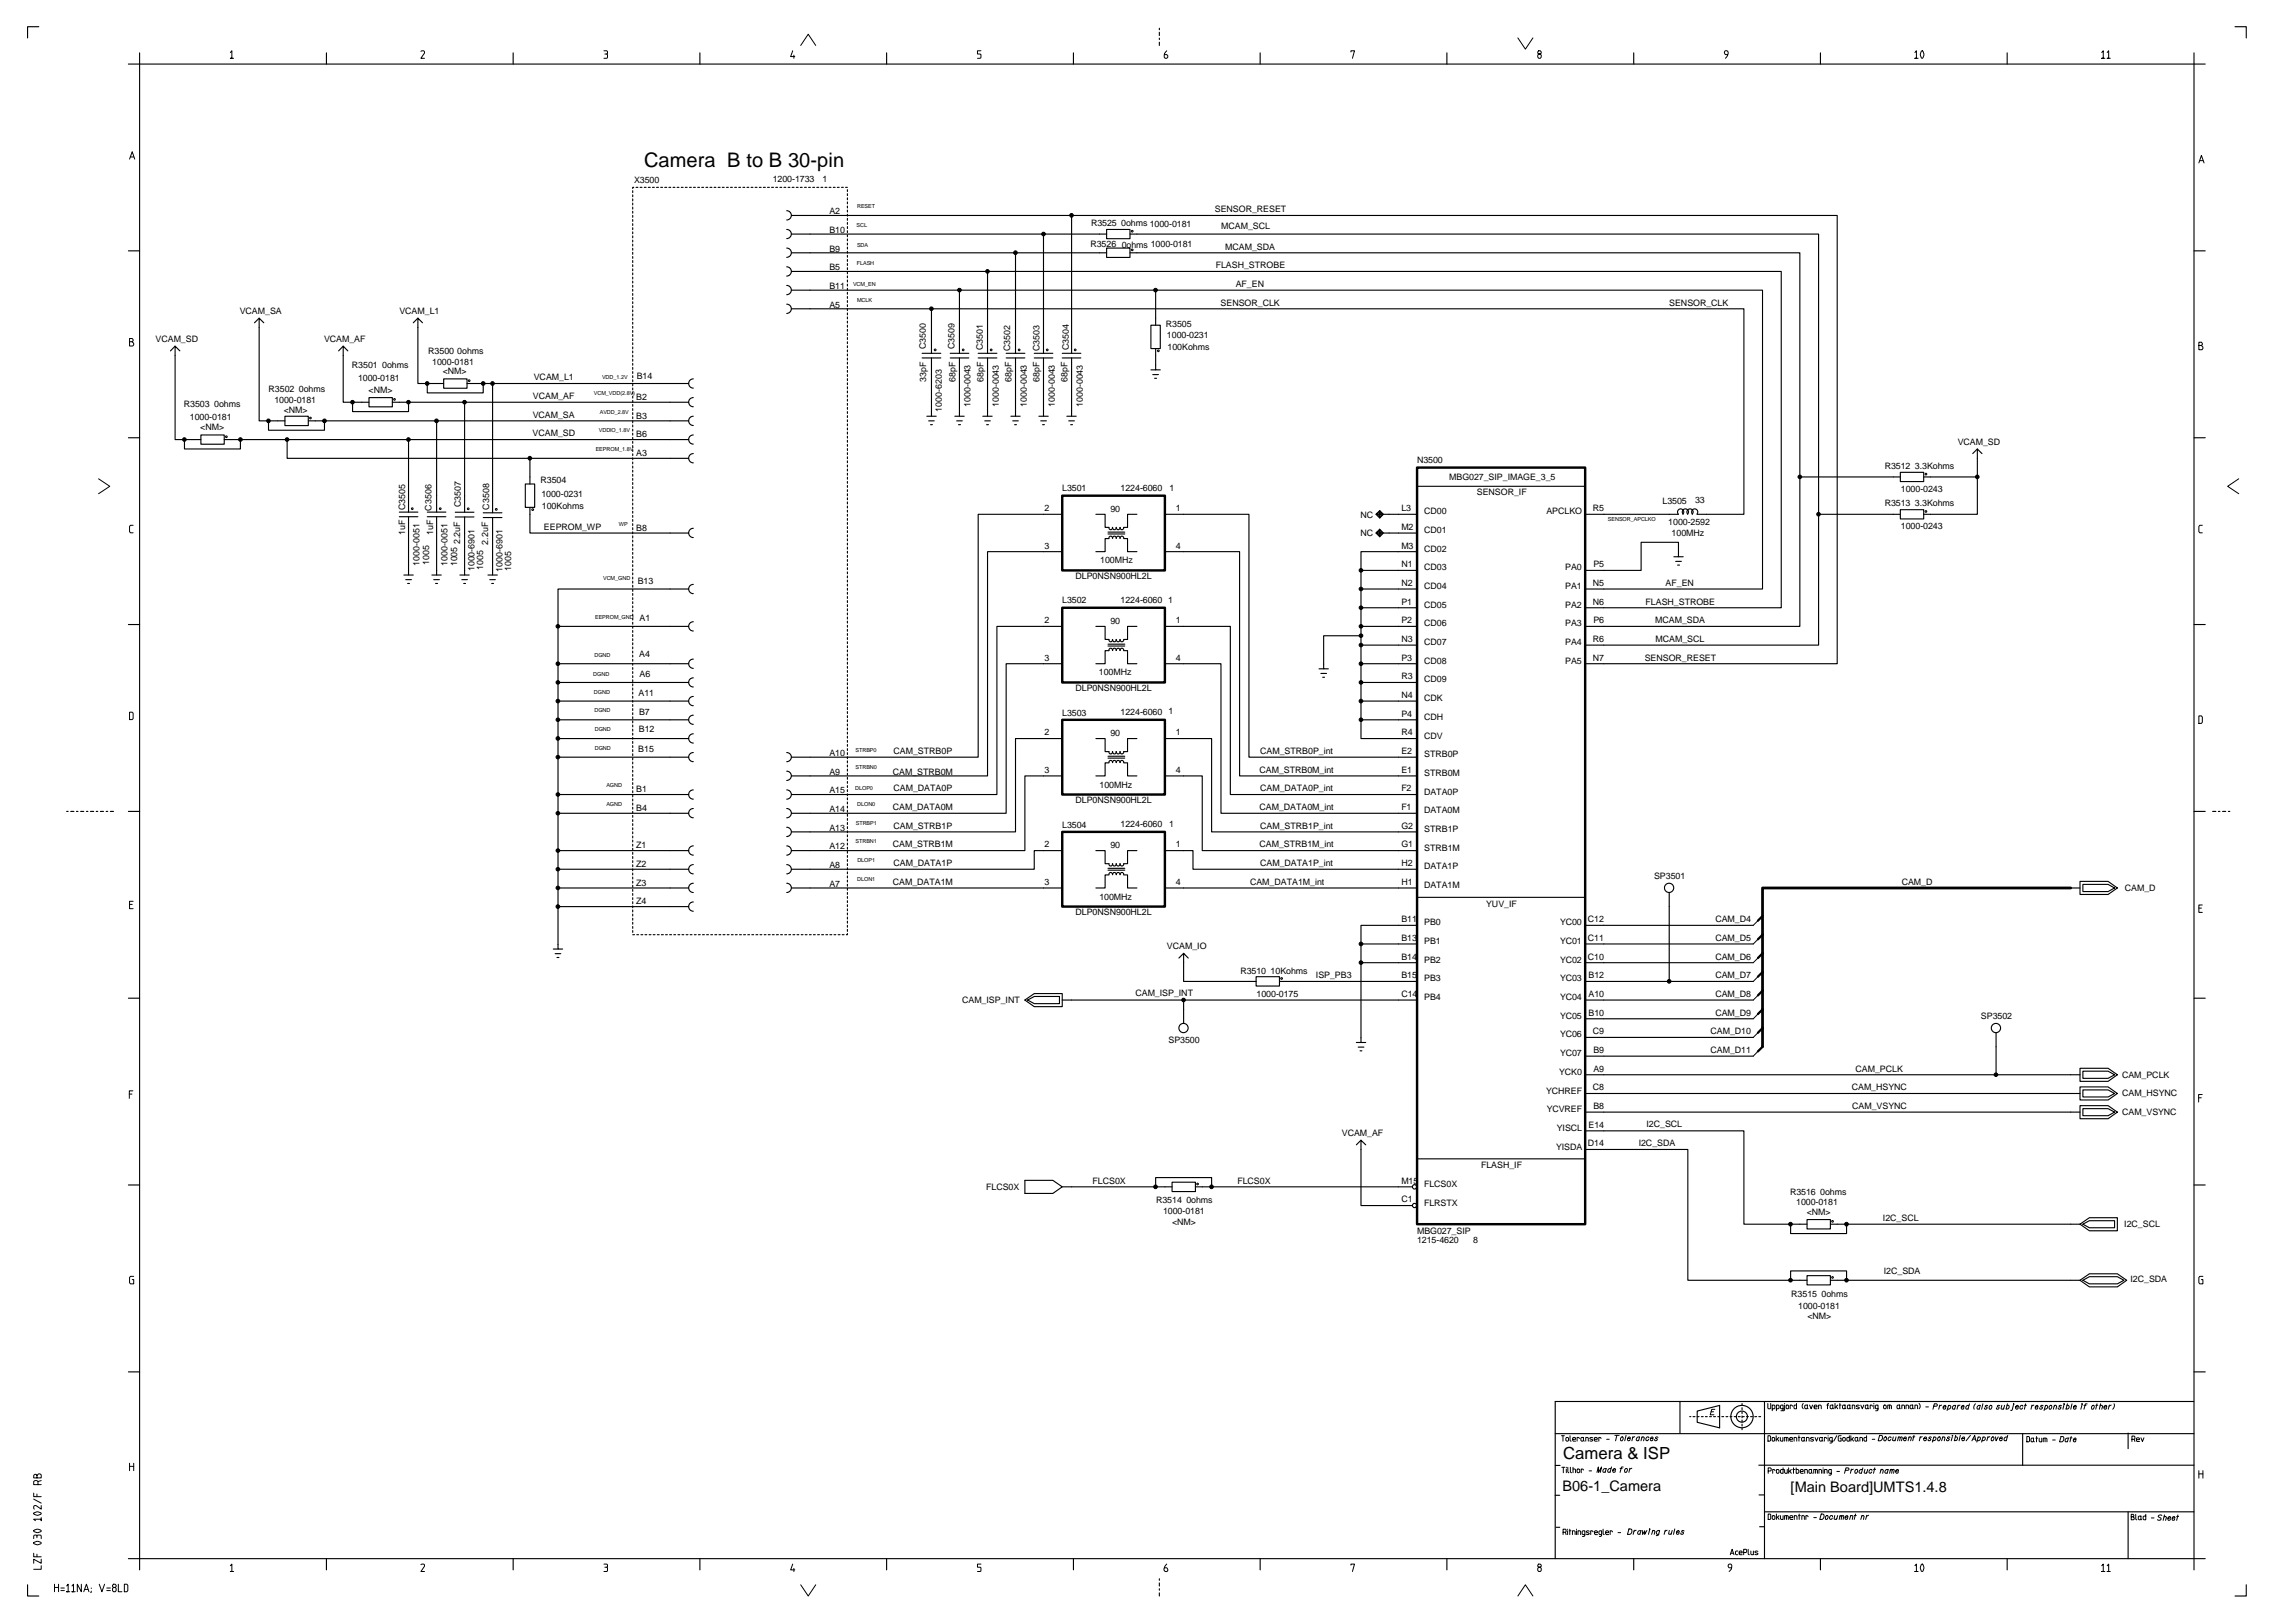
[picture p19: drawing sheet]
<svg xmlns="http://www.w3.org/2000/svg" width="420mm" height="297mm" viewBox="0 0 420 297" stroke-linecap="round" stroke-linejoin="round" font-family="sans-serif">
<defs><g id="words">
<text font-size="3.7" x="117.9" y="30.5">Camera B to B 30-pin</text>
<text font-size="3.1" x="286.2" y="267.1">Camera &amp; ISP</text>
<g font-size="2.7">
<text x="286.1" y="272.8">B06-1_Camera</text>
<text x="327.8" y="273">[Main Board]UMTS1.4.8</text>
</g>
<g font-size="1.6">
<text x="116.1" y="33.4">X3500</text>
<text x="141.5" y="33.2">1200-1733</text>
<text x="150.6" y="33.2">1</text>
<text x="151.8" y="39.2">A2</text>
<text x="199.7" y="41.4">R3525 0ohms 1000-0181</text>
<text x="222.4" y="38.8">SENSOR_RESET</text>
<text x="223.6" y="42">MCAM_SCL</text>
<text x="151.8" y="42.7">B10</text>
<text x="151.8" y="46.1">B9</text>
<text x="199.6" y="45.2">R3526</text>
<text x="205.4" y="45.3">0ohms 1000-0181</text>
<text x="224.3" y="45.7">MCAM_SDA</text>
<text x="151.8" y="49.5">B5</text>
<text x="151.8" y="52.9">B11</text>
<text x="222.6" y="49.1">FLASH_STROBE</text>
<text x="226.2" y="52.5">AF_EN</text>
<text x="43.9" y="57.5">VCAM_SA</text>
<text x="73.1" y="57.5">VCAM_L1</text>
<text x="151.8" y="56.3">A5</text>
<text x="213.4" y="59.9">R3505</text>
<text x="223.5" y="55.9">SENSOR_CLK</text>
<text x="305.6" y="55.9">SENSOR_CLK</text>
<text x="28.5" y="62.7">VCAM_SD</text>
<text x="59.3" y="62.7">VCAM_AF</text>
<text x="78.4" y="64.8">R3500</text>
<text x="83.7" y="64.9">0ohms</text>
<text x="169.5" y="63.9" transform="rotate(-90 169.5 63.9)">C3500</text>
<text x="174.8" y="63.9" transform="rotate(-90 174.8 63.9)">C3509</text>
<text x="179.9" y="64.1" transform="rotate(-90 179.9 64.1)">C3501</text>
<text x="184.9" y="64.2" transform="rotate(-90 184.9 64.2)">C3502</text>
<text x="190.3" y="64.2" transform="rotate(-90 190.3 64.2)">C3503</text>
<text x="195.7" y="64.1" transform="rotate(-90 195.7 64.1)">C3504</text>
<text x="213.6" y="61.9">1000-0231</text>
<text x="213.8" y="64">100Kohms</text>
<text x="49.2" y="71.7">R3502</text>
<text x="54.7" y="71.7">0ohms</text>
<text x="64.4" y="67.3">R3501</text>
<text x="65.5" y="69.7">1000-0181</text>
<text x="67.5" y="71.9">&lt;NM&gt;</text>
<text x="70" y="67.3">0ohms</text>
<text x="79.1" y="66.8">1000-0181</text>
<text x="81.1" y="68.5">&lt;NM&gt;</text>
<text x="97.7" y="69.6">VCAM_L1</text>
<text x="116.6" y="69.4">B14</text>
<text x="169.6" y="69.9" transform="rotate(-90 169.6 69.9)">33pF</text>
<text x="174.9" y="69.9" transform="rotate(-90 174.9 69.9)">68pF</text>
<text x="180" y="69.9" transform="rotate(-90 180 69.9)">68pF</text>
<text x="185.2" y="69.9" transform="rotate(-90 185.2 69.9)">68pF</text>
<text x="190.3" y="69.9" transform="rotate(-90 190.3 69.9)">68pF</text>
<text x="195.4" y="69.9" transform="rotate(-90 195.4 69.9)">68pF</text>
<text x="33.7" y="74.5">R3503</text>
<text x="34.8" y="76.8">1000-0181</text>
<text x="39.2" y="74.5">0ohms</text>
<text x="50.2" y="73.7">1000-0181</text>
<text x="52" y="75.5">&lt;NM&gt;</text>
<text x="97.5" y="76.5">VCAM_SA</text>
<text x="97.6" y="73">VCAM_AF</text>
<text x="116.5" y="73.2">B2</text>
<text x="116.5" y="76.6">B3</text>
<text x="172.5" y="75.4" transform="rotate(-90 172.5 75.4)">1000-6203</text>
<text x="177.7" y="74.5" transform="rotate(-90 177.7 74.5)">1000-0043</text>
<text x="182.8" y="74.6" transform="rotate(-90 182.8 74.6)">1000-0043</text>
<text x="188" y="74.5" transform="rotate(-90 188 74.5)">1000-0043</text>
<text x="193.1" y="74.5" transform="rotate(-90 193.1 74.5)">1000-0043</text>
<text x="198.2" y="74.6" transform="rotate(-90 198.2 74.6)">1000-0043</text>
<text x="36.7" y="78.8">&lt;NM&gt;</text>
<text x="97.5" y="79.9">VCAM_SD</text>
<text x="116.5" y="80">B6</text>
<text x="116.5" y="83.4">A3</text>
<text x="358.4" y="81.4">VCAM_SD</text>
<text x="99" y="88.5">R3504</text>
<text x="194.5" y="89.9">L3501</text>
<text x="205.2" y="89.9">1224-6060</text>
<text x="214.1" y="89.8">1</text>
<text x="259.4" y="84.8">N3500</text>
<text x="265.3" y="87.8">MBG027_SIP_IMAGE_3_5</text>
<text x="345" y="85.9">R3512</text>
<text x="350.6" y="85.9">3.3Kohms</text>
<text x="74.2" y="93.3" transform="rotate(-90 74.2 93.3)">C3505</text>
<text x="79" y="93.5" transform="rotate(-90 79 93.5)">C3506</text>
<text x="84.3" y="92.8" transform="rotate(-90 84.3 92.8)">C3507</text>
<text x="89.6" y="93.3" transform="rotate(-90 89.6 93.3)">C3508</text>
<text x="99.1" y="91">1000-0231</text>
<text x="99.2" y="93.1">100Kohms</text>
<text x="191.3" y="93.6">2</text>
<text x="203.3" y="93.7">90</text>
<text x="215.3" y="93.6">1</text>
<text x="249.1" y="94.7">NC</text>
<text x="256.6" y="93.6">L3</text>
<text x="260.7" y="94.1">CD00</text>
<text x="270.4" y="90.7">SENSOR_IF</text>
<text x="283.1" y="94.1">APCLKO</text>
<text x="291.6" y="93.6">R5</text>
<text x="304.4" y="92.2">L3505</text>
<text x="310.3" y="92">33</text>
<text x="345" y="92.7">R3513</text>
<text x="348" y="90.1">1000-0243</text>
<text x="350.6" y="92.7">3.3Kohms</text>
<text x="74.2" y="97.9" transform="rotate(-90 74.2 97.9)">1uF</text>
<text x="79.3" y="97.9" transform="rotate(-90 79.3 97.9)">1uF</text>
<text x="84.2" y="99.6" transform="rotate(-90 84.2 99.6)">2.2uF</text>
<text x="89.4" y="99.7" transform="rotate(-90 89.4 99.7)">2.2uF</text>
<text x="99.6" y="97">EEPROM_WP</text>
<text x="116.5" y="97.1">B8</text>
<text x="191.3" y="100.4">3</text>
<text x="215.3" y="100.4">4</text>
<text x="249.1" y="98.2">NC</text>
<text x="256.6" y="97">M2</text>
<text x="256.6" y="100.4">M3</text>
<text x="260.7" y="101">CD02</text>
<text x="260.7" y="97.6">CD01</text>
<text x="305.4" y="96.1">1000-2592</text>
<text x="306" y="98.1">100MHz</text>
<text x="348" y="96.9">1000-0243</text>
<text x="76.8" y="103.5" transform="rotate(-90 76.8 103.5)">1000-0051</text>
<text x="78.6" y="103.4" transform="rotate(-90 78.6 103.4)">1005</text>
<text x="81.9" y="103.5" transform="rotate(-90 81.9 103.5)">1000-0051</text>
<text x="83.7" y="103.7" transform="rotate(-90 83.7 103.7)">1005</text>
<text x="86.9" y="104.6" transform="rotate(-90 86.9 104.6)">1000-6901</text>
<text x="88.5" y="104.3" transform="rotate(-90 88.5 104.3)">1005</text>
<text x="92" y="104.7" transform="rotate(-90 92 104.7)">1000-6901</text>
<text x="93.6" y="104.4" transform="rotate(-90 93.6 104.4)">1005</text>
<text x="116.7" y="106.8">B13</text>
<text x="196.9" y="105.9">DLP0NSN900HL2L</text>
<text x="201.4" y="103">100MHz</text>
<text x="256.6" y="103.8">N1</text>
<text x="256.6" y="107.2">N2</text>
<text x="260.7" y="107.8">CD04</text>
<text x="260.7" y="104.4">CD03</text>
<text x="286.5" y="107.8">PA1</text>
<text x="286.5" y="104.4">PA0</text>
<text x="291.6" y="107.2">N5</text>
<text x="291.7" y="103.8">P5</text>
<text x="304.9" y="107.2">AF_EN</text>
<text x="117.1" y="113.7">A1</text>
<text x="194.5" y="110.4">L3502</text>
<text x="205.2" y="110.4">1224-6060</text>
<text x="213.9" y="110.3">1</text>
<text x="256.6" y="110.6">P1</text>
<text x="260.7" y="111.2">CD05</text>
<text x="286.5" y="111.2">PA2</text>
<text x="291.6" y="110.6">N6</text>
<text x="301.3" y="110.6">FLASH_STROBE</text>
<text x="191.2" y="114.1">2</text>
<text x="203.3" y="114.2">90</text>
<text x="215.3" y="114.1">1</text>
<text x="256.6" y="114.1">P2</text>
<text x="256.6" y="117.5">N3</text>
<text x="260.7" y="118.1">CD07</text>
<text x="260.7" y="114.6">CD06</text>
<text x="286.5" y="118.1">PA4</text>
<text x="286.5" y="114.6">PA3</text>
<text x="291.6" y="117.5">R6</text>
<text x="291.7" y="114.1">P6</text>
<text x="303" y="114.1">MCAM_SDA</text>
<text x="303.1" y="117.5">MCAM_SCL</text>
<text x="117" y="120.2">A4</text>
<text x="117.1" y="124">A6</text>
<text x="191.2" y="120.9">3</text>
<text x="201.2" y="123.5">100MHz</text>
<text x="215.3" y="120.9">4</text>
<text x="256.6" y="120.9">P3</text>
<text x="256.6" y="124.3">R3</text>
<text x="260.7" y="124.9">CD09</text>
<text x="260.7" y="121.5">CD08</text>
<text x="286.5" y="121.5">PA5</text>
<text x="291.6" y="120.9">N7</text>
<text x="301.1" y="120.9">SENSOR_RESET</text>
<text x="116.9" y="127.4">A11</text>
<text x="117" y="130.8">B7</text>
<text x="194.5" y="131">L3503</text>
<text x="196.9" y="126.4">DLP0NSN900HL2L</text>
<text x="205.2" y="130.9">1224-6060</text>
<text x="213.9" y="130.7">1</text>
<text x="256.6" y="131.2">P4</text>
<text x="256.6" y="127.7">N4</text>
<text x="260.7" y="131.7">CDH</text>
<text x="260.7" y="128.3">CDK</text>
<text x="116.8" y="137.7">B15</text>
<text x="117" y="133.9">B12</text>
<text x="191.3" y="134.6">2</text>
<text x="203.3" y="134.7">90</text>
<text x="215.3" y="134.6">1</text>
<text x="256.6" y="134.6">R4</text>
<text x="260.7" y="135.2">CDV</text>
<text x="151.8" y="138.4">A10</text>
<text x="151.8" y="141.8">A9</text>
<text x="163.5" y="141.8">CAM_STRB0M</text>
<text x="163.6" y="138">CAM_STRB0P</text>
<text x="191.3" y="141.4">3</text>
<text x="215.3" y="141.4">4</text>
<text x="230.6" y="141.4">CAM_STRB0M_int</text>
<text x="230.7" y="138">CAM_STRB0P_int</text>
<text x="256.6" y="141.4">E1</text>
<text x="256.6" y="138">E2</text>
<text x="260.7" y="142">STRB0M</text>
<text x="260.7" y="138.6">STRB0P</text>
<text x="116.5" y="145">B1</text>
<text x="116.5" y="148.4">B4</text>
<text x="151.8" y="145.2">A15</text>
<text x="151.8" y="148.6">A14</text>
<text x="163.5" y="148.3">CAM_DATA0M</text>
<text x="163.6" y="144.8">CAM_DATA0P</text>
<text x="196.9" y="147">DLP0NSN900HL2L</text>
<text x="201.3" y="144.3">100MHz</text>
<text x="230.6" y="148.3">CAM_DATA0M_int</text>
<text x="230.7" y="144.8">CAM_DATA0P_int</text>
<text x="256.6" y="148.3">F1</text>
<text x="256.6" y="144.8">F2</text>
<text x="260.7" y="148.8">DATA0M</text>
<text x="260.7" y="145.4">DATA0P</text>
<text x="116.5" y="155.2">Z1</text>
<text x="151.8" y="155.5">A12</text>
<text x="151.8" y="152.1">A13</text>
<text x="163.5" y="155.1">CAM_STRB1M</text>
<text x="163.6" y="151.7">CAM_STRB1P</text>
<text x="191.3" y="155.1">2</text>
<text x="194.5" y="151.5">L3504</text>
<text x="203.3" y="155.2">90</text>
<text x="205.2" y="151.4">1224-6060</text>
<text x="214" y="151.3">1</text>
<text x="215.3" y="155.1">1</text>
<text x="230.6" y="155.1">CAM_STRB1M_int</text>
<text x="230.7" y="151.7">CAM_STRB1P_int</text>
<text x="256.6" y="155.1">G1</text>
<text x="256.6" y="151.7">G2</text>
<text x="260.7" y="155.7">STRB1M</text>
<text x="260.7" y="152.3">STRB1P</text>
<text x="116.5" y="158.6">Z2</text>
<text x="151.8" y="158.9">A8</text>
<text x="163.5" y="161.9">CAM_DATA1M</text>
<text x="163.6" y="158.5">CAM_DATA1P</text>
<text x="191.3" y="161.9">3</text>
<text x="215.3" y="161.9">4</text>
<text x="228.9" y="161.9">CAM_DATA1M_int</text>
<text x="230.7" y="158.5">CAM_DATA1P_int</text>
<text x="256.6" y="161.9">H1</text>
<text x="256.6" y="158.5">H2</text>
<text x="260.7" y="159.1">DATA1P</text>
<text x="302.8" y="160.9">SP3501</text>
<text x="348.2" y="161.9">CAM_D</text>
<text x="116.5" y="162.1">Z3</text>
<text x="116.5" y="165.5">Z4</text>
<text x="151.8" y="162.3">A7</text>
<text x="196.9" y="167.5">DLP0NSN900HL2L</text>
<text x="201.3" y="164.7">100MHz</text>
<text x="260.7" y="162.5">DATA1M</text>
<text x="272.1" y="165.9">YUV_IF</text>
<text x="389" y="163.1">CAM_D</text>
<text x="213.6" y="173.8">VCAM_IO</text>
<text x="256.6" y="168.8">B11</text>
<text x="256.6" y="172.2">B13</text>
<text x="260.7" y="172.8">PB1</text>
<text x="260.7" y="169.4">PB0</text>
<text x="285.6" y="172.8">YC01</text>
<text x="285.6" y="169.4">YC00</text>
<text x="290.7" y="168.8">C12</text>
<text x="290.7" y="172.2">C11</text>
<text x="314" y="168.8">CAM_D4</text>
<text x="314" y="172.2">CAM_D5</text>
<text x="227.1" y="178.2">R3510 10Kohms</text>
<text x="240.9" y="179">ISP_PB3</text>
<text x="256.6" y="175.6">B14</text>
<text x="256.6" y="179">B15</text>
<text x="260.7" y="179.6">PB3</text>
<text x="260.7" y="176.2">PB2</text>
<text x="285.6" y="179.6">YC03</text>
<text x="285.6" y="176.2">YC02</text>
<text x="290.7" y="175.6">C10</text>
<text x="290.8" y="179">B12</text>
<text x="314" y="175.6">CAM_D6</text>
<text x="314" y="179">CAM_D7</text>
<text x="176.1" y="183.6">CAM_ISP_INT</text>
<text x="207.9" y="182.3">CAM_ISP_INT</text>
<text x="230" y="182.4">1000-0175</text>
<text x="256.6" y="182.5">C14</text>
<text x="260.7" y="183">PB4</text>
<text x="285.6" y="183">YC04</text>
<text x="290.8" y="182.5">A10</text>
<text x="290.8" y="185.9">B10</text>
<text x="314" y="182.5">CAM_D8</text>
<text x="314" y="185.9">CAM_D9</text>
<text x="213.9" y="191">SP3500</text>
<text x="285.6" y="189.9">YC06</text>
<text x="285.6" y="186.5">YC05</text>
<text x="291.6" y="189.3">C9</text>
<text x="313.1" y="189.3">CAM_D10</text>
<text x="362.7" y="186.5">SP3502</text>
<text x="285.4" y="196.7">YCK0</text>
<text x="285.6" y="193.3">YC07</text>
<text x="291.7" y="196.1">A9</text>
<text x="291.7" y="192.7">B9</text>
<text x="313.1" y="192.7">CAM_D11</text>
<text x="339.7" y="196.1">CAM_PCLK</text>
<text x="388.5" y="197.2">CAM_PCLK</text>
<text x="283.1" y="200.1">YCHREF</text>
<text x="283.2" y="203.5">YCVREF</text>
<text x="291.6" y="199.5">C8</text>
<text x="291.7" y="203">B8</text>
<text x="339" y="199.5">CAM_HSYNC</text>
<text x="339.1" y="203">CAM_VSYNC</text>
<text x="388.5" y="200.6">CAM_HSYNC</text>
<text x="245.6" y="208">VCAM_AF</text>
<text x="285" y="207">YISCL</text>
<text x="290.7" y="209.8">D14</text>
<text x="290.8" y="206.4">E14</text>
<text x="300" y="209.8">I2C_SDA</text>
<text x="301.4" y="206.2">I2C_SCL</text>
<text x="388.5" y="204.1">CAM_VSYNC</text>
<text x="271.2" y="213.8">FLASH_IF</text>
<text x="284.9" y="210.4">YISDA</text>
<text x="180.5" y="217.9">FLCS0X</text>
<text x="200" y="216.6">FLCS0X</text>
<text x="211.7" y="220.2">R3514</text>
<text x="217.2" y="220.2">0ohms</text>
<text x="226.5" y="216.6">FLCS0X</text>
<text x="256.6" y="216.6">M15</text>
<text x="256.6" y="220.1">C1</text>
<text x="260.7" y="220.6">FLRSTX</text>
<text x="260.7" y="217.2">FLCS0X</text>
<text x="327.7" y="218.6">R3516 0ohms</text>
<text x="328.8" y="220.5">1000-0181</text>
<text x="212.9" y="222.2">1000-0181</text>
<text x="214.6" y="224.2">&lt;NM&gt;</text>
<text x="259.4" y="227.5">1215-4620</text>
<text x="259.4" y="225.8">MBG027_SIP</text>
<text x="269.7" y="227.5">8</text>
<text x="330.8" y="222.3">&lt;NM&gt;</text>
<text x="344.7" y="223.5">I2C_SCL</text>
<text x="388.9" y="224.6">I2C_SCL</text>
<text x="344.9" y="233.1">I2C_SDA</text>
<text x="327.9" y="237.4">R3515 0ohms</text>
<text x="329.2" y="239.5">1000-0181</text>
<text x="390" y="234.7">I2C_SDA</text>
<text x="330.9" y="241.4">&lt;NM&gt;</text>
</g>
<g font-size="1">
<text x="156.8" y="41.6">SCL</text>
<text x="156.9" y="38.1">RESET</text>
<text x="156.9" y="45.1">SDA</text>
<text x="156.2" y="52.3">VCM_EN</text>
<text x="156.9" y="48.4">FLASH</text>
<text x="156.9" y="55.3">MCLK</text>
<text x="110.2" y="69.4">VDD_1.2V</text>
<text x="108.7" y="72.3">VCM_VDD(2.8V)</text>
<text x="109.8" y="75.7">AVDD_2.8V</text>
<text x="109.1" y="82.5">EEPROM_1.8V</text>
<text x="109.6" y="79.1">VDDIO_1.8V</text>
<text x="294.4" y="95.3">SENSOR_APCLKO</text>
<text x="113.3" y="96.2">WP</text>
<text x="110.4" y="106.2">VCM_GND</text>
<text x="109" y="113.3">EEPROM_GND</text>
<text x="108.6" y="123.7">DGND</text>
<text x="108.8" y="120.2">DGND</text>
<text x="108.7" y="127">DGND</text>
<text x="108.8" y="130.4">DGND</text>
<text x="108.9" y="137.2">DGND</text>
<text x="108.9" y="133.9">DGND</text>
<text x="156.6" y="137.7">STRBP0</text>
<text x="156.6" y="140.7">STRBN0</text>
<text x="111" y="144.1">AGND</text>
<text x="111" y="147.5">AGND</text>
<text x="156.6" y="144.6">DLOP0</text>
<text x="156.9" y="147.5">DLON0</text>
<text x="156.6" y="154.3">STRBN1</text>
<text x="156.7" y="150.9">STRBP1</text>
<text x="156.9" y="161.2">DLON1</text>
<text x="157" y="157.8">DLOP1</text>
</g>
</g></defs>
<g fill="none" stroke="#000" stroke-width=".2">
<path d="M7.1 4.9h-2.1v2M23.5 11.7h380.2M25.6 9.7v277.6M59.8 9.7v2M93.9 9.7v2M128.1 9.7v2M162.3 9.7v2M196.5 9.7v2M212.2 5.2v.2M212.2 5.9v.6M212.2 7v.2M212.2 7.7v.6"/>
<path d="M230.7 9.7v2M264.9 9.7v2M299.1 9.7v2M333.3 9.7v2M367.5 9.7v2M401.7 9.7v277.6M409.2 4.9h2v2M115.8 34.9v.3M115.8 35.7v.3M115.8 36.4v.4M115.8 37.2v.3M115.8 37.9v.4"/>
<path d="M115.8 38.7v.3M115.8 39.4v.4M116 34.3h-.2v.2M116.4 34.3h.4M117.2 34.3h.3M118 34.3h.3M118.7 34.3h.4M119.5 34.3h.3M120.2 34.3h.4M121 34.3h.3M121.7 34.3h.4M122.5 34.3h.3"/>
<path d="M123.2 34.3h.4M124 34.3h.3M124.7 34.3h.4M125.5 34.3h.3M126.2 34.3h.4M127 34.3h.3M127.7 34.3h.4M128.5 34.3h.3M129.2 34.3h.4M130 34.3h.3M130.7 34.3h.4M131.5 34.3h.3"/>
<path d="M132.2 34.3h.4M133 34.3h.3M133.7 34.3h.4M134.5 34.3h.3M135.2 34.3h.4M136 34.3h.3M136.7 34.3h.4M137.5 34.3h.3M138.2 34.3h.4M139 34.3h.4M139.8 34.3h.3M140.5 34.3h.4"/>
<path d="M141.3 34.3h.3M142 34.3h.4M142.8 34.3h.3M143.5 34.3h.4M144 38.6a.85 .85 0 0 1 .9 .8 .85 .85 0 0 1-.9 .9M144.3 34.3h.3M144.9 39.4h191.4v82.1h-46.1M145 34.3h.4M145.8 34.3h.3M146.5 34.3h.4M147.3 34.3h.3M148 34.3h.4"/>
<path d="M148.8 34.3h.3M149.5 34.3h.4M150.3 34.3h.3M151 34.3h.4M151.8 34.3h.3M152.6 34.3h.3M153.3 34.3h.3M154.1 34.3h.3M154.8 34.3h.3M155.1 34.7v.4M155.1 35.5v.3M155.1 36.2v.4"/>
<path d="M155.1 37v.3M155.1 37.7v.4M155.1 38.5v.3M155.1 39.2v.4M155.1 40v.3M196.2 39.4v25.3M23.5 45.9h2.1M47.4 58.2l-.8 .9M48.3 59.1l-.9-.9v18.8h4.8M76.5 58.2l-.8 .9M77.4 59.1l-.9-.9v12h4.7M115.8 40.2v.3"/>
<path d="M115.8 40.9v.4M115.8 41.7v.3M115.8 42.4v.4M115.8 43.2v.3M115.8 43.9v.4M115.8 44.7v.3M115.8 45.4v.4M115.8 46.2v.3M115.8 46.9v.4M115.8 47.7v.3M115.8 48.5v.3M115.8 49.2v.4"/>
<path d="M115.8 50v.3M115.8 50.7v.4M115.8 51.5v.3M115.8 52.2v.4M115.8 53v.3M115.8 53.7v.4M115.8 54.5v.3M115.8 55.2v.4M115.8 56v.3M115.8 56.7v.4M115.8 57.5v.3M115.8 58.2v.4"/>
<path d="M115.8 59v.3M115.8 59.7v.4M144 48.8a.85 .85 0 0 1 .9 .9 .85 .85 0 0 1-.9 .8M144 42a.84 .84 0 0 1 .9 .8 .84 .84 0 0 1-.9 .9M144 55.7a.85 .85 0 0 1 .9 .8 .85 .85 0 0 1-.9 .9M144 45.4a.85 .85 0 0 1 .9 .8 .85 .85 0 0 1-.9 .9M144 52.2a.85 .85 0 0 1 .9 .9 .85 .85 0 0 1-.9 .8M144.9 49.7h181.2v61.5h-35.9M144.9 53.1h177.8v54.7h-32.5M144.9 56.5h174.4v37.6h-8.6M144.9 42.8h57.7M144.9 46.3h57.7"/>
<path d="M155.1 40.7v.4M155.1 41.5v.3M155.1 42.2v.4M155.1 43v.3M155.1 43.7v.4M155.1 44.5v.3M155.1 45.2v.4M155.1 46v.3M155.1 46.7v.4M155.1 47.5v.3M155.1 48.2v.4M155.1 49v.3"/>
<path d="M155.1 49.7v.4M155.1 50.5v.3M155.1 51.2v.4M155.1 52v.3M155.1 52.8v.3M155.1 53.5v.3M155.1 54.3v.3M155.1 55v.4M155.1 55.8v.3M155.1 56.5v.4M155.1 57.3v.3M155.1 58v.4"/>
<path d="M155.1 58.8v.3M155.1 59.5v.4M170.5 56.5v8.2M175.7 53.1v11.6M180.8 49.7v15M185.9 46.3v18.4M191 42.8v21.9M202.6 42h4.3v1.7h-4.3zM202.6 45.4h4.3v1.7h-4.3zM206.9 42.8h126v75.3h-42.7M206.9 46.3h122.6v68.3h-39.3M210.7 59.5h1.7v4.3h-1.7z"/>
<path d="M211.6 53.1v6.4M401.7 45.9h2M32.1 63.4l-.9 .8M32.9 64.2l-.8-.8v17.1h4.7M36.8 79.6h4.3v1.7h-4.3zM49.2 77v1.7h10.2v-1.7M52.2 76.2h4.2v1.7h-4.2zM56.4 77h69.7M62.8 63.4l-.8 .8M63.7 64.2l-.9-.8v10.2h4.8M64.5 73.6v1.7h10.3v-1.7M67.6 72.8h4.2v1.7h-4.2z"/>
<path d="M71.8 73.6h54.3M78.2 70.2v1.7h10.3v-1.7M79.9 77v16.7M81.2 69.3h4.3v1.8h-4.3zM85.1 73.6v20.1M85.5 70.2h40.6M90.2 70.2v23.7M115.8 60.5v.3M115.8 61.2v.4M115.8 62v.3M115.8 62.7v.4M115.8 63.5v.3"/>
<path d="M115.8 64.2v.4M115.8 65v.3M115.8 65.7v.4M115.8 66.5v.3M115.8 67.2v.4M115.8 68v.3M115.8 68.8v.3M115.8 69.5v.3M115.8 70.3v.3M115.8 71v.4M115.8 71.8v.3M115.8 72.5v.4"/>
<path d="M115.8 73.3v.3M115.8 74v.4M115.8 74.8v.3M115.8 75.5v.4M115.8 76.3v.3M115.8 77v.4M115.8 77.8v.3M115.8 78.5v.4M115.8 79.3v.3M126.9 72.8a.84 .84 0 0 0-.8 .8 .84 .84 0 0 0 .8 .8M126.9 76.2a.85 .85 0 0 0-.8 .8 .85 .85 0 0 0 .8 .9M126.9 69.3a.85 .85 0 0 0-.8 .9 .85 .85 0 0 0 .8 .8"/>
<path d="M126.9 79.6a.84 .84 0 0 0-.8 .8 .84 .84 0 0 0 .8 .9M155.1 60.3v.3M155.1 61v.4M155.1 61.8v.3M155.1 62.5v.4M155.1 63.3v.3M155.1 64.1v.3M155.1 64.8v.3M155.1 65.6v.3M155.1 66.3v.3M155.1 67.1v.3M155.1 67.8v.3"/>
<path d="M155.1 68.6v.3M155.1 69.3v.4M155.1 70.1v.3M155.1 70.8v.4M155.1 71.6v.3M155.1 72.3v.4M155.1 73.1v.3M155.1 73.8v.4M155.1 74.6v.3M155.1 75.3v.4M155.1 76.1v.3M155.1 76.8v.4"/>
<path d="M155.1 77.6v.3M155.1 78.3v.4M155.1 79.1v.3M155.1 79.8v.4M168.8 64.7h3.4M168.8 65.5h3.4M170 77h1M170.4 77.7h.3M170.5 65.5v10.7h-.8M170.5 76.2h.9M174 64.7h3.4M174 65.5h3.4"/>
<path d="M174.8 76.2h.9M175.1 77h1.1M175.5 77.7h.3M175.7 65.5v10.7h.8M179.1 64.7h3.4M179.1 65.5h3.4M180.3 77h1M180.6 77.7h.4M180.8 65.5v10.7h-.9M180.8 76.2h.8M184.2 64.7h3.4M184.2 65.5h3.4"/>
<path d="M185.4 77h1M185.7 77.7h.4M185.9 65.5v10.7h-.8M185.9 76.2h.9M189.3 64.7h3.5M189.3 65.5h3.5M190.5 77h1.1M190.9 77.7h.3M191 65.5v10.7h-.8M191 76.2h.9M194.5 64.7h3.4M194.5 65.5h3.4"/>
<path d="M195.7 77h1M196 77.7h.4M196.2 65.5v10.7h-.9M196.2 76.2h.8M210.7 67.7h.9M211 68.6h1.1M211.4 69.2h.3M211.6 63.8v3.9h.8M23.5 80.1h2.1M33.8 80.5v1.7h10.2v-1.7M41.1 80.5h85M52.6 80.5v3.4h73.5"/>
<path d="M73.1 93.7h3.4M73.1 94.6h3.4M74.8 94.6v10.6h-.9M74.8 80.5v13.2M78.2 93.7h3.4M78.2 94.6h3.4M79.9 94.6v10.6h-.8M83.3 93.7h3.5M83.3 94.6h3.5M85.1 94.6v10.6h-.9M88.5 93.9h3.4M88.5 94.7h3.4"/>
<path d="M90.2 94.7v10.5h-.9M96.2 88.6h1.7v4.3h-1.7zM97 92.9v4.7h29.1M97 83.9v4.7M115.8 80.1v.3M115.8 80.8v.3M115.8 81.6v.3M115.8 82.3v.3M115.8 83.1v.3M115.8 83.8v.3M115.8 84.6v.3M115.8 85.3v.4"/>
<path d="M115.8 86.1v.3M115.8 86.8v.4M115.8 87.6v.3M115.8 88.3v.4M115.8 89.1v.3M115.8 89.8v.4M115.8 90.6v.3M115.8 91.3v.4M115.8 92.1v.3M115.8 92.8v.4M115.8 93.6v.3M115.8 94.3v.4"/>
<path d="M115.8 95.1v.3M115.8 95.8v.4M115.8 96.6v.3M115.8 97.3v.4M115.8 98.1v.3M115.8 98.8v.4M115.8 99.6v.3M126.9 96.7a.85 .85 0 0 0-.8 .8 .85 .85 0 0 0 .8 .9M126.9 83a.85 .85 0 0 0-.8 .9 .85 .85 0 0 0 .8 .8M155.1 80.6v.3M155.1 81.3v.4M155.1 82.1v.3"/>
<path d="M155.1 82.8v.4M155.1 83.6v.3M155.1 84.3v.4M155.1 85.1v.3M155.1 85.9v.3M155.1 86.6v.4M155.1 87.4v.3M155.1 88.1v.4M155.1 88.9v.3M155.1 89.6v.4M155.1 90.4v.3M155.1 91.1v.4"/>
<path d="M155.1 91.9v.3M155.1 92.6v.4M155.1 93.4v.3M155.1 94.1v.4M155.1 94.9v.3M155.1 95.6v.4M155.1 96.4v.3M155.1 97.1v.4M155.1 97.9v.3M155.1 98.6v.4M155.1 99.4v.3M194.5 94.1h-15.4v44.5h-34.2"/>
<path d="M200.6 94.1h1.7v2.4h.7a.33 .33 0 0 0 .3 .4 .33 .33 0 0 0 .4-.4M202.9 97.4h3M202.9 97.7h3M203 98.5a.33 .33 0 0 1 .3-.4 .33 .33 0 0 1 .4 .4M203 98.6h-.7v2.4h-1.7M203.7 98.5a.33 .33 0 0 1 .3-.4 .33 .33 0 0 1 .3 .4M203.7 96.5a.33 .33 0 0 0 .3 .4 .33 .33 0 0 0 .3-.4M204.4 98.5a.33 .33 0 0 1 .3-.4 .33 .33 0 0 1 .3 .4M204.4 96.5a.34 .34 0 0 0 .3 .4 .34 .34 0 0 0 .3-.4M205.1 98.5a.33 .33 0 0 1 .3-.4 .33 .33 0 0 1 .3 .4M205.1 96.5a.33 .33 0 0 0 .3 .4 .33 .33 0 0 0 .3-.4M205.7 98.6h.7v2.4h1.7"/>
<path d="M208.1 94.1h-1.7v2.4h-.7M213.3 94.1h15.4v44.5h30.7M251.9 94.1h7.5M251.9 97.6h7.5M252.1 94l.5-.5 .7 .6-.7 .7-.7-.7zM252.6 96.9l.7 .7-.7 .6-.7-.6zM252.6 94l.2 .1-.2 .2-.2-.2zM252.6 93.6l.5 .5-.5 .5-.5-.5zM252.6 97.4l.2 .2-.2 .1-.2-.1zM252.6 97l.5 .6-.5 .5-.5-.5zM252.6 93.5v1.3M252.6 96.9v1.3"/>
<path d="M259.4 89h30.8M290.2 94.1h17.1M308.1 94.1a.57 .57 0 0 0 0-.8 .57 .57 0 0 0-.8 0 .57 .57 0 0 0 0 .8M309 94.1a.57 .57 0 0 0-.1-.8 .57 .57 0 0 0-.8 0 .57 .57 0 0 0 0 .8M309.8 94.1a.57 .57 0 0 0 0-.8 .57 .57 0 0 0-.8 0 .57 .57 0 0 0 0 .8M310.7 94.1a.57 .57 0 0 0-.1-.8 .57 .57 0 0 0-.8 0 .57 .57 0 0 0 0 .8M329.5 87.3h18.4M332.9 94.1h15M347.9 86.4h4.3v1.7h-4.3zM347.9 93.3h4.3v1.7h-4.3zM352.2 87.3h9.8M362 82.2l-.8 .8"/>
<path d="M362.8 83l-.8-.8v11.9h-9.8M401.7 80.1h2M23.5 114.3h2.1M74.3 106.1h1M74.6 106.8h.4M74.8 105.2h.9M79.4 106.1h1M79.7 106.8h.4M79.9 105.2h.9M84.5 106.1h1.1M84.9 106.8h.3M85.1 105.2h.8"/>
<path d="M89.7 106.1h1M90 106.8h.3M90.2 105.2h.8M102.2 114.6h23.9M115.8 100.4v.3M115.8 101.1v.4M115.8 101.9v.3M115.8 102.6v.4M115.8 103.4v.3M115.8 104.1v.4M115.8 104.9v.3M115.8 105.6v.4"/>
<path d="M115.8 106.4v.3M115.8 107.1v.4M115.8 107.9v.3M115.8 108.6v.4M115.8 109.4v.3M115.8 110.1v.4M115.8 110.9v.3M115.8 111.6v.4M115.8 112.4v.3M115.8 113.1v.4M115.8 113.9v.3M115.8 114.6v.4"/>
<path d="M115.8 115.4v.3M115.8 116.1v.4M115.8 116.9v.3M115.8 117.6v.4M115.8 118.4v.3M115.8 119.2v.3M115.8 119.9v.3M126.1 107.8h-23.9v65.9h.8M126.9 107a.85 .85 0 0 0-.8 .8 .85 .85 0 0 0 .8 .8M126.9 113.8a.85 .85 0 0 0-.8 .8 .85 .85 0 0 0 .8 .9M155.1 100.1v.4M155.1 100.9v.3"/>
<path d="M155.1 101.6v.4M155.1 102.4v.3M155.1 103.2v.3M155.1 103.9v.3M155.1 104.7v.3M155.1 105.4v.3M155.1 106.2v.3M155.1 106.9v.4M155.1 107.7v.3M155.1 108.4v.4M155.1 109.2v.3M155.1 109.9v.4"/>
<path d="M155.1 110.7v.3M155.1 111.4v.4M155.1 112.2v.3M155.1 112.9v.4M155.1 113.7v.3M155.1 114.4v.4M155.1 115.2v.3M155.1 116v.3M155.1 116.7v.3M155.1 117.5v.3M155.1 118.2v.3M155.1 119v.3"/>
<path d="M155.1 119.7v.4M194.5 114.6h-12v30.8h-37.6M194.5 101h-13.7v41h-35.9M200.6 114.6h1.7v2.4h.7a.33 .33 0 0 0 .3 .5 .33 .33 0 0 0 .4-.5M202.9 117.9h3M202.9 118.2h3M203 119.1a.33 .33 0 0 1 .3-.5 .33 .33 0 0 1 .4 .5M203 119.1h-.7v2.4h-1.7M203.7 119.1a.33 .33 0 0 1 .3-.5 .33 .33 0 0 1 .3 .5M203.7 117a.33 .33 0 0 0 .3 .5 .33 .33 0 0 0 .3-.5M204.4 119.1a.34 .34 0 0 1 .3-.5 .34 .34 0 0 1 .3 .5M204.4 117a.34 .34 0 0 0 .3 .5 .34 .34 0 0 0 .3-.5"/>
<path d="M205.1 119.1a.33 .33 0 0 1 .3-.5 .33 .33 0 0 1 .3 .5M205.1 117a.33 .33 0 0 0 .3 .5 .33 .33 0 0 0 .3-.5M205.7 119.1h.7v2.4h1.7M208.1 114.6h-1.7v2.4h-.7M213.3 114.6h11.9v30.8h34.2M213.3 101h13.6v41h32.5M249.2 116.4h-6.9v6h.9M249.2 118.1h10.2M249.2 114.6h10.2M249.2 111.2h10.2M249.2 107.8h10.2M249.2 104.4h10.2"/>
<path d="M259.4 101h-10.2v34.2h10.2M306.4 101.9h.9M306.8 102.7h1M307.1 103.4h.4M308.2 101.9h-.9v-2.6h-6.9v5.1h-10.2M401.7 114.3h2M102.2 128.3h23.9M102.2 121.5h23.9M102.2 124.9h23.9M102.2 131.7h23.9M102.2 135.2h23.9M102.2 138.6h23.9"/>
<path d="M115.8 120.7v.3M115.8 121.4v.4M115.8 122.2v.3M115.8 122.9v.4M115.8 123.7v.3M115.8 124.4v.4M115.8 125.2v.3M115.8 125.9v.4M115.8 126.7v.3M115.8 127.4v.4M115.8 128.2v.3M115.8 128.9v.4"/>
<path d="M115.8 129.7v.3M115.8 130.5v.3M115.8 131.2v.3M115.8 132v.3M115.8 132.7v.3M115.8 133.5v.3M115.8 134.2v.3M115.8 135v.3M115.8 135.7v.4M115.8 136.5v.3M115.8 137.2v.4M115.8 138v.3"/>
<path d="M115.8 138.7v.4M115.8 139.5v.3M126.9 130.9a.84 .84 0 0 0-.8 .8 .84 .84 0 0 0 .8 .9M126.9 137.7a.84 .84 0 0 0-.8 .9 .84 .84 0 0 0 .8 .8M126.9 127.5a.85 .85 0 0 0-.8 .8 .85 .85 0 0 0 .8 .9M126.9 120.6a.85 .85 0 0 0-.8 .9 .85 .85 0 0 0 .8 .8M126.9 124.1a.84 .84 0 0 0-.8 .8 .84 .84 0 0 0 .8 .8M126.9 134.3a.85 .85 0 0 0-.8 .8 .85 .85 0 0 0 .8 .9M144 137.7a.84 .84 0 0 1 .9 .9 .84 .84 0 0 1-.9 .8M155.1 120.5v.3M155.1 121.2v.4M155.1 122v.3"/>
<path d="M155.1 122.7v.4M155.1 123.5v.3M155.1 124.2v.4M155.1 125v.3M155.1 125.7v.4M155.1 126.5v.3M155.1 127.2v.4M155.1 128v.3M155.1 128.7v.4M155.1 129.5v.3M155.1 130.2v.4M155.1 131v.3"/>
<path d="M155.1 131.7v.4M155.1 132.5v.3M155.1 133.2v.4M155.1 134v.3M155.1 134.7v.4M155.1 135.5v.3M155.1 136.2v.4M155.1 137v.4M155.1 137.8v.3M155.1 138.5v.4M155.1 139.3v.3M194.5 135.2h-8.6v17.1h-41"/>
<path d="M194.5 121.5h-10.3v27.3h-39.3M200.6 135.2h1.7v2.4h.7M202.9 138.4h3M202.9 138.7h3M203 137.5a.34 .34 0 0 0 .3 .5 .34 .34 0 0 0 .4-.5M203.7 139.6a.33 .33 0 0 0-.4-.4 .33 .33 0 0 0-.3 .4h-.7v2.4h-1.7M203.7 139.6a.33 .33 0 0 1 .3-.4 .33 .33 0 0 1 .3 .4M203.7 137.5a.34 .34 0 0 0 .3 .5 .34 .34 0 0 0 .3-.5M204.4 139.6a.33 .33 0 0 1 .3-.4 .33 .33 0 0 1 .3 .4M204.4 137.5a.34 .34 0 0 0 .3 .5 .34 .34 0 0 0 .3-.5M205.1 139.6a.33 .33 0 0 1 .3-.4 .33 .33 0 0 1 .3 .4M205.1 137.5a.34 .34 0 0 0 .3 .5 .34 .34 0 0 0 .3-.5"/>
<path d="M205.7 139.6h.7v2.4h1.7M208.1 135.2h-1.7v2.4h-.7M213.3 135.2h8.5v17.1h37.6M213.3 121.5h10.2v27.3h35.9M241.5 122.4h.8M241.8 123.3h1.1M242.2 124h.3M249.2 121.5h10.2M249.2 124.9h10.2M249.2 131.7h10.2M249.2 128.3h10.2M12.2 148.5h.3"/>
<path d="M12.9 148.5h.6M14 148.5h.3M14.8 148.5h.5M15.8 148.5h.3M16.6 148.5h.6M17.6 148.5h.3M18.4 148.5h.6M19.4 148.5h.3M20.2 148.5h.6M23.5 148.5h2.1M102.2 145.4h23.9M102.2 155.7h23.9"/>
<path d="M102.2 148.8h23.9M102.2 159.1h23.9M115.8 140.2v.4M115.8 141v.3M115.8 141.7v.4M115.8 142.5v.3M115.8 143.2v.4M115.8 144v.3M115.8 144.7v.4M115.8 145.5v.3M115.8 146.2v.4M115.8 147v.3"/>
<path d="M115.8 147.7v.4M115.8 148.5v.3M115.8 149.2v.4M115.8 150v.3M115.8 150.7v.4M115.8 151.5v.3M115.8 152.3v.3M115.8 153v.4M115.8 153.8v.3M115.8 154.5v.4M115.8 155.3v.3M115.8 156v.4"/>
<path d="M115.8 156.8v.3M115.8 157.5v.4M115.8 158.3v.3M115.8 159v.4M115.8 159.8v.3M126.9 144.6a.85 .85 0 0 0-.8 .8 .85 .85 0 0 0 .8 .9M126.9 148a.85 .85 0 0 0-.8 .8 .85 .85 0 0 0 .8 .9M126.9 154.8a.85 .85 0 0 0-.8 .9 .85 .85 0 0 0 .8 .8M126.9 158.2a.85 .85 0 0 0-.8 .9 .85 .85 0 0 0 .8 .8M144 144.6a.85 .85 0 0 1 .9 .8 .85 .85 0 0 1-.9 .9M144 158.2a.85 .85 0 0 1 .9 .9 .85 .85 0 0 1-.9 .8M144 141.1a.85 .85 0 0 1 .9 .9 .85 .85 0 0 1-.9 .8"/>
<path d="M144 154.8a.85 .85 0 0 1 .9 .9 .85 .85 0 0 1-.9 .8M144 151.4a.85 .85 0 0 1 .9 .9 .85 .85 0 0 1-.9 .8M144 148a.85 .85 0 0 1 .9 .8 .85 .85 0 0 1-.9 .9M155.1 140v.4M155.1 140.8v.3M155.1 141.5v.4M155.1 142.3v.3M155.1 143v.4M155.1 143.8v.3M155.1 144.5v.4M155.1 145.3v.3M155.1 146v.4"/>
<path d="M155.1 146.8v.3M155.1 147.5v.4M155.1 148.3v.3M155.1 149v.4M155.1 149.8v.3M155.1 150.5v.4M155.1 151.3v.3M155.1 152.1v.3M155.1 152.8v.3M155.1 153.6v.3M155.1 154.3v.3M155.1 155.1v.3"/>
<path d="M155.1 155.8v.3M155.1 156.6v.3M155.1 157.3v.3M155.1 158.1v.3M155.1 158.8v.4M155.1 159.6v.3M194.5 155.7h-5.2v3.4h-44.4M194.5 142h-6.9v13.7h-42.7M200.6 155.7h1.7v2.4h.7a.33 .33 0 0 0 .3 .4 .33 .33 0 0 0 .4-.4M202.9 158.9h3M202.9 159.3h3M203.7 158.1a.33 .33 0 0 0 .3 .4 .33 .33 0 0 0 .3-.4"/>
<path d="M204.4 158.1a.34 .34 0 0 0 .3 .4 .34 .34 0 0 0 .3-.4M205.1 158.1a.33 .33 0 0 0 .3 .4 .33 .33 0 0 0 .3-.4M208.1 155.7h-1.7v2.4h-.7M213.3 155.7h5.1v3.4h41M213.3 142h6.8v13.7h39.3M401.7 148.5h2M405.1 148.5h.6M406.1 148.5h.3M406.9 148.5h.6M408 148.5h.2M101.3 173.7h.9M101.6 174.5h1.1"/>
<path d="M102 175.2h.3M102.2 165.9h23.9M102.2 162.5h23.9M115.8 171.1h.4M115.8 160.5v.4M115.8 161.3v.3M115.8 162v.4M115.8 162.8v.3M115.8 163.5v.4M115.8 164.3v.3M115.8 165v.4M115.8 165.8v.3"/>
<path d="M115.8 166.5v.4M115.8 167.3v.3M115.8 168.1v.3M115.8 168.8v.3M115.8 169.6v.3M115.8 170.3v.3M116.6 171.1h.3M117.3 171.1h.4M118.1 171.1h.3M118.8 171.1h.4M119.6 171.1h.3M120.3 171.1h.4"/>
<path d="M121.1 171.1h.3M121.8 171.1h.4M122.6 171.1h.3M123.3 171.1h.4M124.1 171.1h.3M124.9 171.1h.3M125.6 171.1h.4M126.4 171.1h.3M126.9 161.6a.85 .85 0 0 0-.8 .9 .85 .85 0 0 0 .8 .8M126.9 165.1a.85 .85 0 0 0-.8 .8 .85 .85 0 0 0 .8 .9M127.1 171.1h.4M127.9 171.1h.3"/>
<path d="M128.6 171.1h.4M129.4 171.1h.3M130.1 171.1h.4M130.9 171.1h.3M131.6 171.1h.4M132.4 171.1h.3M133.1 171.1h.4M133.9 171.1h.3M134.6 171.1h.4M135.4 171.1h.3M136.1 171.1h.4M136.9 171.1h.3"/>
<path d="M137.6 171.1h.4M138.4 171.1h.3M139.1 171.1h.4M139.9 171.1h.3M140.6 171.1h.4M141.4 171.1h.3M142.1 171.1h.4M142.9 171.1h.3M143.7 171.1h.3M144 161.6a.85 .85 0 0 1 .9 .9 .85 .85 0 0 1-.9 .8M144.4 171.1h.3M144.9 162.5h49.6"/>
<path d="M145.2 171.1h.3M145.9 171.1h.4M146.7 171.1h.3M147.4 171.1h.4M148.2 171.1h.3M148.9 171.1h.4M149.7 171.1h.3M150.4 171.1h.4M151.2 171.1h.3M151.9 171.1h.4M152.7 171.1h.3M153.4 171.1h.4"/>
<path d="M154.2 171.1h.3M155.1 170.9v.2h-.2M155.1 160.3v.4M155.1 161.1v.3M155.1 161.8v.4M155.1 162.6v.3M155.1 163.3v.4M155.1 164.1v.3M155.1 164.8v.4M155.1 165.6v.3M155.1 166.3v.4M155.1 167.1v.3"/>
<path d="M155.1 167.9v.3M155.1 168.6v.4M155.1 169.4v.3M155.1 170.1v.4M203 160.1a.33 .33 0 0 1 .3-.4 .33 .33 0 0 1 .4 .4M203 160.1h-.7v2.4h-1.7M203.7 160.1a.33 .33 0 0 1 .3-.4 .33 .33 0 0 1 .3 .4M204.4 160.1a.33 .33 0 0 1 .3-.4 .33 .33 0 0 1 .3 .4M205.1 160.1a.33 .33 0 0 1 .3-.4 .33 .33 0 0 1 .3 .4M205.7 160.1h.7v2.4h1.7M213.3 162.5h46.1M216.7 174.5l-.9 .8"/>
<path d="M217.5 175.3l-.8-.8v5.1h13.3M230 178.8h4.2v1.7h-4.2zM234.2 179.6h25.2M249.2 176.2h10.2M249.2 172.8h10.2M259.4 164.2h30.8M259.4 169.4h-10.2v21.4h.8M290.2 176.2h30.8M290.2 172.8h30.8M290.2 179.6h30.8M290.2 169.4h30.8M305.6 163.4v16.2"/>
<path d="M379.1 162.5h1.7M380.8 161.3h5.1l1.7 1.2-1.7 1.2h-5.1zM381.3 161.9h4.6l1.2 .6-1.2 .7h-4.6zM23.5 182.7h2.1M187.6 183l1.7-1.2h5.2v2.4h-5.2zM188.1 183l1.2-.6h4.7v1.3h-4.7zM194.5 183h64.9M216.7 183v4.3M248.3 190.8h.9M248.7 191.6h1M249 192.3h.3M290.2 183h30.8"/>
<path d="M290.2 196.7h90.6M290.2 186.5h30.8M290.2 189.9h30.8M290.2 193.3h30.8M365.4 189v7.7M380.8 195.5h5.1l1.7 1.2-1.7 1.2h-5.1zM380.8 198.9h5.1l1.7 1.2-1.7 1.2h-5.1zM381.3 196h4.6l1.2 .7-1.2 .7h-4.6zM381.3 199.5h4.6l1.2 .6-1.2 .7h-4.6zM401.7 182.7h2M23.5 216.9h2.1M187.6 216h5.2l1.7 1.2-1.7 1.2h-5.2z"/>
<path d="M194.5 217.2h20.1M211.6 217.2v-1.7h10.2v1.7M214.6 216.4h4.3v1.7h-4.3zM218.9 217.2h39.6M249.2 208.7l-.9 .8M250 209.5l-.8-.8v11.9h9.3M259.4 212.1h30.8M290.2 207h29.1v17h11.5M290.2 210.4h18.8v23.9h21.8M290.2 200.1h90.6M290.2 203.5h90.6M380.8 202.4h5.1l1.7 1.1-1.7 1.2h-5.1z"/>
<path d="M381.3 202.9h4.6l1.2 .6-1.2 .7h-4.6zM401.7 216.9h2M327.8 224v1.8h10.3v-1.8M327.8 234.3v-1.7h10.3v1.7M330.8 223.2h4.3v1.7h-4.3zM330.8 233.5h4.3v1.7h-4.3zM335.1 224h45.7M335.1 234.3h45.7M380.8 224l1.7-1.1h5.1v2.4h-5.1zM380.8 234.3l1.7-1.2h5.1l1.7 1.2-1.7 1.2h-5.1zM381.3 224l1.2-.6h4.6v1.3h-4.6zM381.3 234.3l1.2-.6h5.1l1.2 .6-1.2 .7h-5.1z"/>
<path d="M23.5 251.1h2.1M284.7 256.5h116.9M284.7 256.5v28.8M307.6 256.5v5.8M309.3 259.3h.3M310 259.3h.3M310.7 259.3h.4M310.7 258.3l4.1-1.1v4.1l-4.1-1zM311.5 259.3h.3M312.2 259.3h.4M313 259.3h.3M313.7 259.3h.4"/>
<path d="M314.5 259.3h.3M315.2 259.3h.4M316 259.3h.3M316.7 259.3h.4M317.5 259.3h.3M318.2 259.3h.4M318.9 256.9v.3M318.9 257.6v.4M318.9 258.4v.3M318.9 259.1v.4M318.9 259.9v.3M319 259.3h.3"/>
<path d="M319.7 259.3h.4M320.5 259.3h.3M321.3 259.3h.3M322 259.3h.3M323 256.5v28.8M401.7 251.1h2M284.7 273.7h.8M284.7 262.4h117M284.7 268.2h.9M284.9 279.5h.6M318.9 260.6v.4M318.9 261.4v.3"/>
<path d="M322 268.2h.9M322 273.6h.9M322.1 279.4h.8M323 276.7h78.7M323 268.2h78.7M370.3 262.4v5.8M389.6 262.3v2.8M389.6 276.7v8.6M5 290v2.1h2.1M23.5 285.3h380.2M59.8 285.3v2M93.9 285.3v2"/>
<path d="M128.1 285.3v2M162.3 285.3v2M196.5 285.3v2M212.2 288.9v.3M212.2 289.7v.6M212.2 290.8v.2M212.2 291.5v.6M230.7 285.3v2M264.9 285.3v2M299.1 285.3v2M333.3 285.3v2M367.5 285.3v2"/>
<path d="M411.2 290v2.1h-2"/>
<circle cx="305.6" cy="162.5" r=".85"/>
<circle cx="216.7" cy="188.1" r=".85"/>
<circle cx="365.4" cy="188.1" r=".85"/>
<circle cx="259" cy="217.2" r=".4"/>
<circle cx="259" cy="220.6" r=".39"/>
<circle cx="318.9" cy="259.3" r="1.02"/>
<circle cx="318.9" cy="259.3" r="2.04"/>
</g>
<g fill="#000" stroke="#000" stroke-width=".18">
<circle cx="196.2" cy="39.4" r=".34"/>
<circle cx="170.5" cy="56.5" r=".33"/>
<circle cx="175.7" cy="53.1" r=".33"/>
<circle cx="180.8" cy="49.7" r=".33"/>
<circle cx="185.9" cy="46.2" r=".34"/>
<circle cx="191" cy="42.8" r=".33"/>
<circle cx="211.6" cy="53.1" r=".33"/>
<circle cx="49.1" cy="77" r=".34"/>
<circle cx="59.4" cy="77" r=".34"/>
<circle cx="64.5" cy="73.6" r=".33"/>
<circle cx="74.8" cy="73.6" r=".33"/>
<circle cx="78.2" cy="70.2" r=".34"/>
<circle cx="79.9" cy="77" r=".34"/>
<circle cx="85" cy="73.6" r=".33"/>
<circle cx="88.5" cy="70.2" r=".34"/>
<circle cx="90.2" cy="70.2" r=".34"/>
<circle cx="33.8" cy="80.4" r=".33"/>
<circle cx="44" cy="80.4" r=".33"/>
<circle cx="52.6" cy="80.4" r=".33"/>
<circle cx="74.8" cy="80.4" r=".33"/>
<circle cx="97" cy="83.9" r=".34"/>
<circle cx="329.5" cy="87.3" r=".33"/>
<circle cx="332.9" cy="94.1" r=".33"/>
<circle cx="362" cy="87.3" r=".33"/>
<circle cx="102.1" cy="114.6" r=".33"/>
<circle cx="249.2" cy="118.1" r=".33"/>
<circle cx="249.2" cy="116.3" r=".33"/>
<circle cx="249.2" cy="104.4" r=".33"/>
<circle cx="249.2" cy="111.2" r=".33"/>
<circle cx="249.2" cy="107.8" r=".33"/>
<circle cx="249.2" cy="114.6" r=".33"/>
<circle cx="102.1" cy="135.1" r=".34"/>
<circle cx="102.1" cy="121.5" r=".34"/>
<circle cx="102.1" cy="128.3" r=".34"/>
<circle cx="102.1" cy="138.6" r=".33"/>
<circle cx="102.1" cy="124.9" r=".33"/>
<circle cx="102.1" cy="131.7" r=".33"/>
<circle cx="249.2" cy="121.5" r=".34"/>
<circle cx="249.2" cy="128.3" r=".34"/>
<circle cx="249.2" cy="124.9" r=".33"/>
<circle cx="249.2" cy="131.7" r=".33"/>
<circle cx="102.1" cy="159.1" r=".33"/>
<circle cx="102.1" cy="155.7" r=".33"/>
<circle cx="102.1" cy="148.8" r=".33"/>
<circle cx="102.1" cy="145.4" r=".33"/>
<circle cx="102.1" cy="165.9" r=".34"/>
<circle cx="102.1" cy="162.5" r=".33"/>
<circle cx="249.2" cy="172.8" r=".34"/>
<circle cx="249.2" cy="176.2" r=".33"/>
<circle cx="305.6" cy="179.6" r=".34"/>
<circle cx="216.7" cy="183" r=".33"/>
<circle cx="365.4" cy="196.7" r=".33"/>
<circle cx="211.5" cy="217.2" r=".34"/>
<circle cx="221.8" cy="217.2" r=".34"/>
<circle cx="327.8" cy="224" r=".34"/>
<circle cx="327.8" cy="234.3" r=".33"/>
<circle cx="338" cy="224" r=".34"/>
<circle cx="338" cy="234.3" r=".33"/>
</g>
<path d="M379.1 162.5h-56.4v29.1" fill="none" stroke="#000" stroke-width=".51"/>
<g fill="none" stroke="#000" stroke-width=".18">
<path d="M42.2 9.6l.2-.3v1.4h-.2h.6M77.1 9.4l.4-.1 .2 .2v.2l-.6 1h.6M110.6 9.3l.6 .1v.3l-.1 .2M110.7 9.9h.5v.6l-.1 .2h-.5M145.1 9.3l-.4 1.1h.8M145.3 10.1v.6M146.6 8.3l1.4-2 1.3 2M179.6 9.3h-.6v.6h.4l.2 .2v.5l-.6 .1M213.6 9.3a.97 .97 0 0 0-.3 1.4h.3l.2-.2v-.3l-.2-.2h-.4M247.3 9.5v-.2h.7l-.4 1.4M277.9 6.9l1.4 2.1 1.3-2.1M281.7 9.3l-.2 .4 .2 .2h.3l.2 .2v.4l-.2 .2h-.3l-.2-.2v-.4l.2-.2h.3l.2-.4-.2-.2z"/>
<path d="M316.3 10h-.4l-.2-.4 .1-.2 .4-.1 .2 .2v.4l-.5 .8M350.6 9.6l.2-.3v1.4h-.2h.6M351.7 9.4l.2-.1a.99 .99 0 0 1 0 1.4h-.1a1.01 1.01 0 0 1-.1-1.3zM384.8 9.6l.3-.3v1.4h-.3h.5M385.8 9.6l.2-.3v1.4h-.2h.5M23.7 29.1l.5-1.3 .5 1.3M23.9 28.7h.6M402.6 29.8l.4-1.4 .5 1.4M402.7 29.4h.6M207.2 42.2h.2v.2h-.2zM207.2 45.6h.2v.2h-.2zM23.7 62.5h.5l.2-.1-.2-.4h-.5v1.3h.6l.2-.2v-.3l-.3-.3"/>
<path d="M41.3 79.8h.2v.2h-.2zM56.7 76.4h.2v.2h-.2zM72.1 73h.2v.2h-.2zM85.8 69.6h.2v.2h-.2zM171.1 63.9h.2v.2h-.2zM176.2 63.9h.2v.2h-.2zM181.3 63.9h.3v.2h-.3zM186.5 63.9h.2v.2h-.2zM191.6 63.9h.2v.2h-.2zM196.7 63.9h.3v.2h-.3zM212 64.1h.2v.2h-.2zM402.6 63.2h.4l.2-.1-.2-.5h-.4v1.4h.5l.2-.5-.3-.3"/>
<path d="M18 87.6l2.1 1.4-2.1 1.4M24.4 96.1h-.5l-.2 .3v.9l.2 .2h.5M75.4 93h.2v.2h-.2zM80.5 93h.2v.2h-.2zM85.6 93h.2v.2h-.2zM90.7 93.1h.3v.2h-.3zM97.4 93.2h.2v.2h-.2zM352.5 86.7h.2v.2h-.2zM352.5 93.5h.2v.2h-.2zM403.2 96.1h-.5l-.1 .3v.9l.1 .2h.5M409.9 87.6l-2.1 1.4 2.1 1.4M23.7 130.3h.5l.2 .2v1l-.2 .2h-.5z"/>
<path d="M402.6 131h.4l.2 .2v1l-.2 .2h-.4zM23.7 165.5h.5M24.4 165h-.7v1.3h.7M234.5 179h.2v.2h-.2zM321.8 168.5l-.8 .9M321.8 171.9l-.8 .9M321.8 175.3l-.8 .9M321.8 178.8l-.8 .8M402.6 166.2h.4M403.2 165.6h-.6v1.4h.6M24.3 199.6h-.6v1.4M321.8 182.2l-.8 .8"/>
<path d="M321.8 185.6l-.8 .9M321.8 189l-.8 .9M321.8 192.4l-.8 .9M23.7 200.2h.5M219.1 216.6h.2v.2h-.2zM402.5 200.9h.5M403.2 200.3h-.7v1.4M24.5 233.6h-.6l-.2 .2v1l.2 .2h.6v-.8h-.3M335.4 223.4h.2v.2h-.2zM335.4 233.7h.2v.2h-.2zM403.3 233.6h-.6l-.1 .2v1l.1 .2h.6v-.8h-.3M313.3 258.4h.4"/>
<path d="M314 257.9h-.6l-.3 1h.7M323.6 256.9v.8l.2 .1 .4-.1v-.8M324.5 257.8l.4-.1-.1-.5h-.3v1M325.2 257.8l.5-.1v-.4l-.1-.1h-.4v1M326.4 257.8l-.4-.1v-.4l.1-.1h.3v.8l-.1 .2h-.3M326.7 257.2v.8l-.3 .2M326.7 256.9h.1M327.1 257.2l.4 .1v.4l-.2 .1-.3-.1zM328.2 257.4l-.2-.2h-.3v.6M328.9 256.9v.9h-.3l-.2-.1v-.4l.2-.1h.3M330.1 256.9l-.2 .4 .2 .5M330.4 257.3l.1-.1h.4v.5l-.1 .1-.4-.1z"/>
<path d="M330.9 257.7l.1 .1M331.3 257.2l.3 .6 .2-.6M332.1 257.5h.6l-.2-.3-.4 .1v.4l.6 .1M332.9 257.8v-.6h.4l.1 .1v.5M334.4 257.2h.4M334.8 256.9l-.2 .1v.8M335.1 257.3l.1-.1h.3v.5l-.3 .1-.1-.1zM335.5 257.7l.2 .1M335.9 256.9v.9M336.2 257.4l.2 .4M336.4 257.2l-.5 .4M336.7 257.2h.3"/>
<path d="M336.8 256.9v.9M337.4 257.2h.4v.5l-.1 .1-.4-.1zM337.8 257.7l.1 .1M338.3 257.2h.4v.5l-.2 .1-.3-.1zM338.7 257.7l.1 .1M339.1 257.8v-.6h.3l.2 .1v.5M340.4 257.2h-.3l-.3 .1 .5 .3v.2h-.5M340.7 257.2l.2 .6 .3-.6M341.6 257.2h.4v.5l-.2 .1-.3-.1zM342 257.7l.1 .1M342.8 257.4l-.1-.2h-.3v.6M343.1 256.9h.1"/>
<path d="M343.1 257.2v.6M343.8 257.8l-.5-.1 .2-.5h.3v.8l-.4 .2M344.8 257.3l.4-.1 .1 .1v.4l-.3 .1-.2-.1zM345.6 257.8v-.6h.5l.2 .1v.5M345.9 257.2v.6M347.3 257.3l.1-.1h.4v.5l-.1 .1-.4-.1zM347.8 257.7l.1 .1M348.2 257.8v-.6h.3l.2 .1v.5M348.9 257.8v-.6h.4l.1 .1v.5M349.7 257.3l.1-.1h.4v.5l-.2 .1-.3-.1zM350.2 257.7l.1 .1M350.6 257.8v-.6h.3l.2 .1v.5"/>
<path d="M351.3 256.9a.68 .68 0 0 1 0 .9M352.6 257.5h.4M354 257.4h.5l.2-.1v-.3l-.6-.1-.2 1M355.1 257.2l-.2 .7M355.5 257.2l-.4 .2M355.7 257.5h.6l-.1-.2a.35 .35 0 0 0-.4 .2 .35 .35 0 0 0 .1 .4h.2l.1-.2M356.7 257.3l.2-.1 .3 .2a.48 .48 0 0 1-.6 .5l-.1-.1M356.7 257.2l-.2 .9M358 257.3a.38 .38 0 0 0-.5 .1 .38 .38 0 0 0 .1 .5l.3-.1M358 257.2l-.2 .7M358.5 257.2l-.2 .7M358.8 257.2l-.4 .2"/>
<path d="M359.1 257.5h.5l-.1-.2a.35 .35 0 0 0-.4 .2 .35 .35 0 0 0 .1 .4h.2l.1-.2M360.5 257.2a.46 .46 0 0 0-.6 .5l.2 .2 .2-.1M360.6 256.9l-.3 1M361.7 256.9a.85 .85 0 0 0-.3 1M362.5 257.3v-.1a.45 .45 0 0 0-.5 .2 .45 .45 0 0 0 0 .5l.4-.1M362.6 257.2l-.3 .7M363 256.9l-.2 1M363.9 257.3l-.2-.1-.2 .1v.2l.3 .2-.1 .2h-.4v-.2M364.3 257.3l.2-.1a.34 .34 0 0 1 .1 .4 .34 .34 0 0 1-.4 .2v-.4zM366.1 257.3l-.3-.1-.1 .1v.2l.3 .2-.1 .2h-.4v-.2M366.5 257.2l-.1 .7h.3l.1-.2M367 257.2l-.2 .7"/>
<path d="M367.4 257.2l.4 .1v.2l-.2 .4-.3-.1M367.5 256.9l-.2 1M368.6 257.2l-.2 .8-.3 .1M368.6 256.9l.1 .1zM369 257.5h.5v-.2a.35 .35 0 0 0-.4 .2 .35 .35 0 0 0 .1 .4h.2l.1-.2M370.3 257.4v-.2h-.2l-.3 .3 .1 .4h.2l.2-.2M370.6 257.2h.4M370.8 256.9l-.2 1M372 257.2l-.2 .7M372.4 257.2l-.4 .2M372.6 257.5h.5a.29 .29 0 0 0-.4-.2 .29 .29 0 0 0-.1 .4l.1 .2h.3l.1-.2M374 257.3l-.2-.1-.2 .1v.2l.3 .2-.1 .2h-.3l-.1-.2"/>
<path d="M374.4 257.3l.3-.1 .2 .2a.47 .47 0 0 1-.5 .5l-.1-.1M374.5 257.2l-.3 .9M375.3 257.3l.1-.1a.34 .34 0 0 1 .2 .4 .34 .34 0 0 1-.4 .2zM376.1 257.4l.1-.2h.2l.1 .2-.1 .5M376.1 257.2l-.2 .7M377.4 257.3l-.2-.1-.2 .1v.2l.3 .2-.1 .2h-.4v-.2M377.9 257.2l-.2 .7M377.9 256.9v.1zM378.4 257.2l.3 .1 .1 .2-.2 .4-.4-.1M378.5 256.9l-.3 1M379.3 256.9l-.2 1M379.6 257.5h.5v-.2a.35 .35 0 0 0-.5 .2 .35 .35 0 0 0 .1 .4h.3l.1-.2"/>
<path d="M381.1 256.9l.1 .1zM381.2 257.2l-.3 .7M381.5 257.2h.4M382.1 256.9h-.3l-.3 1M383.1 257.3l.1-.1a.33 .33 0 0 1 .2 .4 .33 .33 0 0 1-.5 .2zM383.7 257.2h.4M383.9 256.9l-.2 1M384.5 257.3l.3-.1 .1 .2-.1 .5M384.6 256.9l-.3 1M385.2 257.5h.5v-.2a.35 .35 0 0 0-.5 .2 .35 .35 0 0 0 .1 .4h.3l.1-.2M386.2 257.2l-.2 .7M386.5 257.2l-.4 .2"/>
<path d="M387 256.9l.1 .5-.3 .5M6.2 273.3v.6h1.3M6.2 274.4l1.3 .7M6.2 276.9a.91 .91 0 0 1 1.3 .2 .87 .87 0 0 1-1.3-.2zM6.8 270l.3-.3 .4 .2v.6h-1.3v-.5l.2-.2h.2l.2 .2v.5M6.8 273.4v.5M7 271.7v-.6l-.2-.1h-.4l-.2 .1v.6h1.3M7.5 275.5v.7l-.9-.7-.4 .2 .1 .5M7.5 277.7v.6v-.3h-1.3l.3 .3M7.5 271l-.5 .1M23.7 267.8v1.4M23.7 268.4h.8"/>
<path d="M24.5 267.8v1.4M285.9 262.8h.5M285.9 268.5h.6M286.1 262.8v1M286.2 268.5v1M286.7 263.2l.1-.1 .4 .1-.2 .6-.3-.2zM286.8 268.5v.1M286.8 268.9v.6M287 279.9h.1M287 268.5v.9l.2 .1M287.4 279.9v1M287.4 262.8v.8l.2 .2"/>
<path d="M287.5 268.5v.9l.2 .1M287.9 263.4h.5l-.1-.3-.4 .1v.4l.1 .2h.4M288 268.9l.4 .1v.5M288 268.5v1M288.6 279.9h.1M288.7 269l.2-.1 .3 .1v.4l-.1 .1-.4-.1zM289.1 263.3l-.1-.2h-.3v.7M289.4 263.2l.5-.1v.5l-.1 .2-.4-.2zM289.9 263.6l.1 .2M289.9 269l-.1-.1h-.3v.6M290.3 263.8v-.7l.5 .1v.6M290.9 269.2h.5"/>
<path d="M291.6 263.1h-.3l-.2 .1v.2l.5 .1-.2 .3-.3-.1M291.9 263.4h.5l-.1-.3-.4 .1v.4l.1 .2h.4M292.4 269.5l.2-1 .1 1 .5-1-.2 1M293.1 263.3l-.1-.2h-.3v.7M293.5 279.9v.8l.2 .2M294 268.8a.45 .45 0 0 0-.5 .1 .45 .45 0 0 0 0 .5h.4M294.1 268.8l-.2 .7M294.1 263.4h.5M294.9 268.8a.47 .47 0 0 0-.6 .5l.2 .2 .3-.1M295 268.5l-.2 1M295.3 269h.5l-.1-.1a.35 .35 0 0 0-.4 .1 .35 .35 0 0 0 .1 .5l.2-.1 .1-.2M295.6 262.7h.8"/>
<path d="M296 262.7l-.2 1M296.6 268.8h.4M296.8 263h.2a.34 .34 0 0 1 .1 .4 .34 .34 0 0 1-.4 .2zM297.2 268.5h-.3l-.3 1M297.6 268.8h.1a.34 .34 0 0 1 .2 .4 .34 .34 0 0 1-.5 .2v-.4zM297.7 262.7l-.3 1M298 263.3h.5a.3 .3 0 0 0-.4-.2 .3 .3 0 0 0-.1 .4l.1 .2h.2l.1-.3M298.2 279.8l.4 .1a.57 .57 0 0 1-.3 .9h-.3zM298.4 268.7l-.2 .8M298.8 268.7l-.5 .2M298.9 262.9l-.1 .8M299.3 262.9l-.4 .2"/>
<path d="M300.2 263a.38 .38 0 0 0-.5 .2 .38 .38 0 0 0 .1 .5l.2-.1M300.2 263l-.2 .7M300.6 263.1l.1-.1 .3 .1-.1 .6M300.6 263l-.2 .7M301.9 263.2l-.1-.2h-.2l-.3 .3 .1 .4h.2l.2-.3M302 279.8l.1 .1-.1 .1zM302.1 263.3h.6a.29 .29 0 0 0-.5-.2 .29 .29 0 0 0-.1 .4l.2 .2h.2l.1-.3M303.5 263.1l-.2-.1-.2 .1v.2l.3 .1-.1 .3h-.4v-.3M306.6 279.8l-.2 1M323.7 262.8h.3l.2 .1v.7l-.2 .2h-.3zM323.7 277.1l.5 .1v.7l-.1 .2h-.4zM323.7 269.2h.4l.2-.1v-.3l-.6-.2v1"/>
<path d="M324.4 263.2l.2-.1 .3 .1-.1 .6-.4-.2zM324.5 277.5l.1-.1 .3 .1-.1 .6-.3-.2zM324.9 269.2l-.1-.3h-.3v.7M325.2 262.8v1M325.2 277.1v1M325.3 268.9l.4 .2v.4l-.1 .1-.4-.1zM325.4 263.4l.3 .4M325.4 277.7l.3 .4M325.7 263.1l-.5 .4M325.7 277.4l-.5 .5M325.9 263.1v.5l.2 .2h.3v-.7M326 277.4v.5l.1 .2h.3v-.7"/>
<path d="M326.4 268.6v1h-.3l-.1-.1v-.4l.1-.2h.3M326.7 263.8v-.7h.5l.2 .1v.6M326.7 278.1v-.7h.6l.1 .1v.6M326.7 268.9v.6l.1 .1h.4v-.7M327 263.1v.7M327.1 277.4v.7M327.5 268.6v1M327.6 263.4h.6l-.1-.3-.5 .1v.4l.2 .2h.4M327.7 277.7h.5l-.1-.3-.4 .1v.4l.1 .2h.4M327.7 269.2l.2 .4M327.9 268.9l-.4 .5M328.2 268.9h.4"/>
<path d="M328.3 268.6v1M328.5 263.8v-.7l.4 .1v.6M328.5 278.1v-.7h.3l.2 .1v.6M328.8 268.6v1h.4l.1-.1v-.4l-.1-.2h-.4M329.2 263.1h.4M329.2 277.4h.4M329.3 262.8v1M329.4 277.1v1M329.6 269.3h.5l-.1-.4h-.3l-.1 .2v.4l.1 .1h.4M329.8 263.2l.5-.1v.5l-.1 .2-.4-.2zM329.9 278.1v-.7h.3l.1 .1v.6M330.3 263.6l.1 .2"/>
<path d="M330.4 269.6v-.7h.4l.1 .2v.5M330.7 263.8v-.7l.5 .1v.6M331 277.6l-.1-.2h-.3v.7M331.3 268.9h.3v.6l-.1 .1-.3-.1zM331.6 269.5l.2 .1M332 263.1h-.3l-.2 .1 .5 .3-.2 .3-.3-.1M332.1 269.6v-.7h.5l.1 .2v.5M332.1 277.7h.4M332.3 263.1l.3 .7 .2-.7M332.4 268.9v.7M333 269.6v-.7h.3l.2 .2v.5M333.1 263.2l.5-.1v.5l-.2 .2-.3-.2z"/>
<path d="M333.4 277.1l.5 .1a.63 .63 0 0 1-.1 .7 .63 .63 0 0 1-.6 .2zM333.6 263.6l.1 .2M333.8 268.6v.1M333.8 268.9v.7M334 269.6v-.7h.4l.1 .2v.5M334.3 277.4h.2a.34 .34 0 0 1 .2 .4 .34 .34 0 0 1-.5 .2zM334.4 263.3l-.1-.2h-.3v.7M334.7 262.8h.1M334.7 263.1v.7M335.3 269.6h-.4l-.1-.1v-.4l.1-.2h.4v.9l-.5 .2M335.4 263.8h-.3l-.1-.2v-.4l.1-.1h.3v.9l-.4 .1M335.5 277.6v-.2h-.3l-.2 .3 .1 .3 .1 .1 .3-.3"/>
<path d="M335.9 277.4l-.1 .6 .3 .1 .2-.2M336.3 262.8l-.6 1M336.3 269.3h.5M336.4 277.4l-.2 .7M336.8 277.6l.2-.2 .2 .1 .2-.1 .2 .1-.2 .6M336.9 277.4l-.2 .7M337.1 262.8h-.4l-.2 .1v.7l.2 .2h.4v-.6h-.2M337.2 277.5l-.1 .6M337.3 263.2l.2-.1 .3 .1v.4l-.1 .2-.4-.2zM337.8 277.7h.5v-.2a.35 .35 0 0 0-.5 .1 .35 .35 0 0 0 .1 .5l.3-.1 .1-.2M337.8 269.1h.5l.2-.1v-.2l-.5-.2-.3 1M338.6 262.8v1h-.4l-.1-.6 .5-.1"/>
<path d="M338.8 277.5l.1-.1h.2l.1 .1-.1 .6M338.8 277.4l-.2 .7M338.8 262.8v1M339 268.9l-.2 .7M339.1 263.4l.2 .4M339.3 268.9l-.4 .2M339.3 263.1l-.5 .4M339.5 277.4h.3M339.6 263.2l.5-.1v.5l-.2 .2-.3-.2zM339.7 277.1l-.2 1M339.7 269l.2-.1a.34 .34 0 0 1 .1 .5 .34 .34 0 0 1-.4 .1zM340.1 263.6l.1 .2"/>
<path d="M340.5 263.8v-.7l.5 .1v.6M340.8 277.5l.1-.1h.3l.1 .1-.1 .6M340.9 277.4l-.2 .7M340.9 268.9a.49 .49 0 0 0-.6 .6l.3 .1h.2M341 268.6l-.2 1M341.4 268.9l-.1 .7h.3l.2-.2M341.7 262.8v1h-.3l-.2-.2v-.4l.5-.1M341.8 277.3l-.2 .8M341.9 268.9l-.2 .7M342.1 277.3l-.4 .2M342.7 269.1v-.2h-.3l-.2 .3 .1 .4h.1l.3-.2M342.8 263.4h.4"/>
<path d="M343 268.9h.4M343.2 268.6l-.2 1M344.1 262.7h.4a.61 .61 0 0 1-.3 1h-.4zM344.3 269.1l.2-.2h.2l.1 .2-.1 .5M344.4 268.9l-.2 .7M345 263h.2a.34 .34 0 0 1 .2 .4 .34 .34 0 0 1-.5 .2v-.4zM345.7 269a.38 .38 0 0 0-.5 .1 .38 .38 0 0 0 .1 .5h.2M345.7 268.9l-.2 .7M346.1 269.1l.1-.2 .2 .2 .2-.2 .2 .1-.1 .6M346.1 268.9l-.2 .7M346.2 263.2v-.2h-.3l-.2 .3 .1 .4h.1l.3-.3M346.4 269.1l-.1 .5"/>
<path d="M346.6 263l-.1 .7h.3l.2-.2M347.1 269.2h.5l-.2-.3a.41 .41 0 0 0-.3 .3 .41 .41 0 0 0 .1 .4h.2l.1-.2M347.1 263l-.2 .7M347.5 263.2l.2-.2 .2 .1 .3-.1 .1 .1-.2 .6M347.6 263l-.2 .7M347.9 263.1l-.1 .6M348.5 263.3h.5v-.2a.36 .36 0 0 0-.5 .1 .36 .36 0 0 0 .1 .5h.3l.1-.3M349.5 263.1l.1-.1 .3 .1-.1 .6M349.5 263l-.2 .7M350.2 263h.4M350.4 262.7l-.2 1M351.6 262.9l-.2 .8"/>
<path d="M351.9 262.9l-.4 .2M352.2 263.3h.5v-.2a.35 .35 0 0 0-.5 .1 .35 .35 0 0 0 .1 .5h.3l.1-.3M353.6 263.1l-.3-.1-.1 .1v.2l.3 .1-.2 .3h-.3v-.3M354 263.1l.2-.1 .2 .2a.47 .47 0 0 1-.5 .5l-.1-.1M354 263l-.2 .9M354.9 263h.1a.33 .33 0 0 1 .2 .4 .33 .33 0 0 1-.4 .2zM355.6 263.1l.1-.1 .4 .1-.2 .6M355.7 263l-.2 .7M357 263.1l-.3-.1-.2 .1 .1 .2 .3 .1-.2 .3h-.3v-.3M357.4 262.7l.1 .1zM357.4 262.9l-.2 .8M358 263h.3l.1 .3-.3 .4-.3-.1"/>
<path d="M358 262.7l-.2 1M358.9 262.7l-.2 1M359.2 263.3h.5v-.2a.36 .36 0 0 0-.5 .1 .36 .36 0 0 0 .1 .5h.2l.2-.3M360.7 262.7l-.8 1M361 263.7l.5-1 .2 1M361.2 263.4h.5M362.1 263.1l.2-.1 .3 .2a.47 .47 0 0 1-.5 .5l-.1-.1M362.2 263l-.3 .9M363 263.1l.2-.1 .3 .2a.47 .47 0 0 1-.5 .5l-.2-.1M363.1 263l-.3 .9M363.9 262.9l-.2 .8M364.3 262.9l-.4 .2"/>
<path d="M364.7 263h.1a.34 .34 0 0 1 .2 .4 .34 .34 0 0 1-.4 .2v-.4zM365.3 263l.1 .7 .4-.7M366.1 263.3h.5v-.2a.35 .35 0 0 0-.5 .1 .35 .35 0 0 0 .1 .5h.2l.2-.3M367.5 263a.45 .45 0 0 0-.5 .2 .45 .45 0 0 0 0 .5l.3-.1M367.6 262.7l-.3 1M371.1 262.9l.4 .1v.8l-.1 .1h-.3zM372 263.2h.3v.6l-.1 .1-.4-.1zM372.3 263.8l.1 .1M372.7 263.2h.4M372.8 262.9v1M373.3 263.2v.6l.2 .1h.3v-.7M374.1 263.9v-.7h.5l.1 .2v.5"/>
<path d="M374.4 263.2v.7M375.8 263.5h.5M377.3 262.9h.4a.57 .57 0 0 1-.3 1h-.3zM378.7 263.2h-.1a.44 .44 0 0 0-.5 .2 .44 .44 0 0 0 0 .5l.4-.1M378.7 263.2l-.2 .7M379 263.2h.3M379.2 262.9l-.2 1M379.6 263.5h.5v-.2a.35 .35 0 0 0-.5 .1 .35 .35 0 0 0 .1 .5h.3l.1-.2M390.2 277.6h.3l.2-.3-.2-.1h-.3v1h.4l.1-.4-.2-.2M390.3 263.4h.4l.2-.1-.2-.5h-.4v1M390.7 263.4l.2 .4M391 277.2v.8l.2 .2"/>
<path d="M391.1 263.5h.6l-.1-.4-.5 .2v.4l.6 .1M391.5 277.6l.5-.1v.5l-.2 .2-.3-.2zM392 263.1l.2 .7 .3-.7M392 278l.1 .2M392.8 277.2v1h-.3l-.1-.2v-.4l.4-.1M393.9 277.8h.4M395.8 277.4a.33 .33 0 0 0-.4-.1 .33 .33 0 0 0-.2 .3l.4 .2a.35 .35 0 0 1-.2 .4 .35 .35 0 0 1-.4-.1M396.2 277.7l.3-.2 .1 .2-.1 .6M396.3 277.3l-.3 1M396.9 277.8h.5l-.2-.3a.43 .43 0 0 0-.2 .8l.2-.1 .2-.2M397.7 277.8h.5l-.2-.3a.42 .42 0 0 0-.3 .3 .42 .42 0 0 0 .1 .5l.2-.1 .1-.2M398.5 277.5h.4"/>
<path d="M398.7 277.3l-.2 1M402.6 269.2v1.3M402.6 269.7h.7M403.3 269.2v1.3M6.2 284.3v.6h1.3M6.3 282.3a.88 .88 0 0 1 1.2 .2 .91 .91 0 0 1-1.3-.1zM6.3 280a.88 .88 0 0 1 1.2 .2 .91 .91 0 0 1-1.3-.1zM6.8 281.4v-.4l.5-.1 .2 .2v.5M6.8 284.4v.5M6.8 281.1l-.2-.2-.3 .1-.1 .6M7.5 286.6v.6h-1.3M7.5 285.4v.7l-1.3-.7v.7"/>
<path d="M10 289.9v1.4M10 290.5h.7M10.7 289.9v1.4M11.1 291.1h.7M11.1 290.6h.7M12.2 290.3l.3-.4v1.4h-.3h.6M13.2 290.3l.3-.4v1.4h-.3h.6M14.9 289.9v1.4l-.8-1.4v1.4M15.3 291.3l.5-1.4 .5 1.4M15.5 290.9h.6M16.7 291.2l-.1 .3M16.7 290.6v.1"/>
<path d="M18.2 289.9l.5 1.4 .4-1.4M19.5 291.1h.7M19.5 290.6h.7M20.8 289.9l-.2 .5 .7 .3v.4l-.2 .2h-.3l-.2-.2v-.4l.2-.2h.3l.2-.3-.2-.3zM21.7 289.9v1.4h.6M22.8 289.9h.4l.2 .3v.9l-.2 .2h-.4zM42.2 286.6l.2-.3v1.3h-.2h.6M77.1 286.4l.4-.1 .2 .1v.3l-.6 .9h.6M110.6 286.3h.6v.4l-.1 .1M110.7 286.8l.5 .1v.5l-.1 .2h-.5M145.1 286.3l-.4 1h.8M145.3 287v.6"/>
<path d="M146.6 290l1.4 2.1 1.3-2.1M179.6 286.3h-.6v.5h.4l.2 .2v.5l-.6 .1M213.6 286.3l-.5 .7v.4l.2 .2 .5-.1v-.2l-.2-.4h-.4M247.3 286.4v-.1h.7l-.4 1.3M277.9 292.1l1.4-2.1 1.3 2.1M281.7 286.3l-.2 .4 .2 .1h.3l.2 .2v.4l-.2 .2h-.3l-.2-.2v-.4l.2-.2h.3l.2-.4-.2-.1zM286.2 280.4h.4l.1-.1-.1-.4h-.4v1M286.6 280.4l.1 .5M287 280.2v.7M287.3 280.2h.3M287.9 280.9v-.7h.3l.2 .1v.6M288.6 280.2v.7"/>
<path d="M288.9 280.9v-.7h.4l.1 .1v.6M290.1 280.9h-.3l-.1-.2 .1-.5h.3v.9l-.4 .1M290.9 280.2h-.3l-.2 .1 .5 .3v.2h-.5M291.6 280.4l-.1-.2h-.3v.7M291.9 280.5h.5l-.1-.3h-.3l-.1 .1v.4l.1 .2h.4M293.2 280.9h-.3l-.2-.2v-.4l.2-.1h.3v.9l-.4 .1M294 280.5h.5l-.1-.3-.4 .1v.4l.1 .2h.4M295.2 280.4l-.1-.2h-.3v.7M296.2 280.5h.5M299.2 280.1l-.2 .7M299.5 280.1l-.4 .2M300.4 280.2h-.4l-.2 .3 .1 .3h.4"/>
<path d="M300.4 280.1l-.2 .7M300.7 280.1v.7l.4-.6v.6l.4-.7M302 280.1l-.2 .7M302.5 280.3l.2-.2 .3 .2-.2 .5M302.6 280.1l-.2 .7M303.8 280.1l-.2 .8-.4 .1M303.8 280.2a.36 .36 0 0 0-.5 .1 .36 .36 0 0 0 .2 .5h.2M304.9 280.1l-.2 .7M305.2 280.1l-.4 .2M305.6 280.1l-.1 .7h.3l.2-.2M306.1 280.1l-.2 .7M306.9 280.4h.5l-.1-.3a.43 .43 0 0 0-.2 .7h.2l.1-.2"/>
<path d="M308.3 280.2l-.3-.1-.1 .1v.2h.3v.2l-.1 .2h-.4v-.2M316.8 284.5l.3-1 .3 1M316.9 284.3h.4M317 286.9h-.4l-.2-.2v-.3l.2-.1h.3a.93 .93 0 0 1-.3 1.3M318.1 283.9l-.4 .1v.4l.4 .1M318.4 284.2h.5l-.1-.3-.4 .1v.4l.5 .1M319.2 284.1h.4l.2-.1-.2-.5h-.4v1M320 283.5v.9l.3 .1M320.5 283.9v.5l.2 .1h.3v-.6M321.8 283.9h-.3l-.2 .1v.1l.5 .2-.2 .2h-.3M350.6 286.6l.2-.3v1.3h-.2h.6M351.8 286.3h.1a.85 .85 0 0 1-.1 1.3 .96 .96 0 0 1 0-1.3z"/>
<path d="M384.8 286.6l.3-.3v1.3h-.3h.5M385.8 286.6l.2-.3v1.3h-.2h.5"/>
</g>
<path d="M194.5 90.7h18.8v13.7h-18.8zM259.4 85.6h30.8v138.4h-30.8zM194.5 111.2h18.8v13.7h-18.8zM194.5 131.7h18.8v13.7h-18.8zM194.5 152.3h18.8v13.6h-18.8z" fill="none" stroke="#000" stroke-width=".44"/>
<path d="M322.7 167.6l-.9 .9M322.7 171.1l-.9 .8M322.7 174.5l-.9 .8M322.7 177.9l-.9 .9M322.7 181.3l-.9 .9M322.7 184.7l-.9 .9M322.7 188.2l-.9 .8M322.7 191.6l-.9 .8" fill="none" stroke="#000" stroke-width=".41"/>
<use href="#words"/>
</svg>
